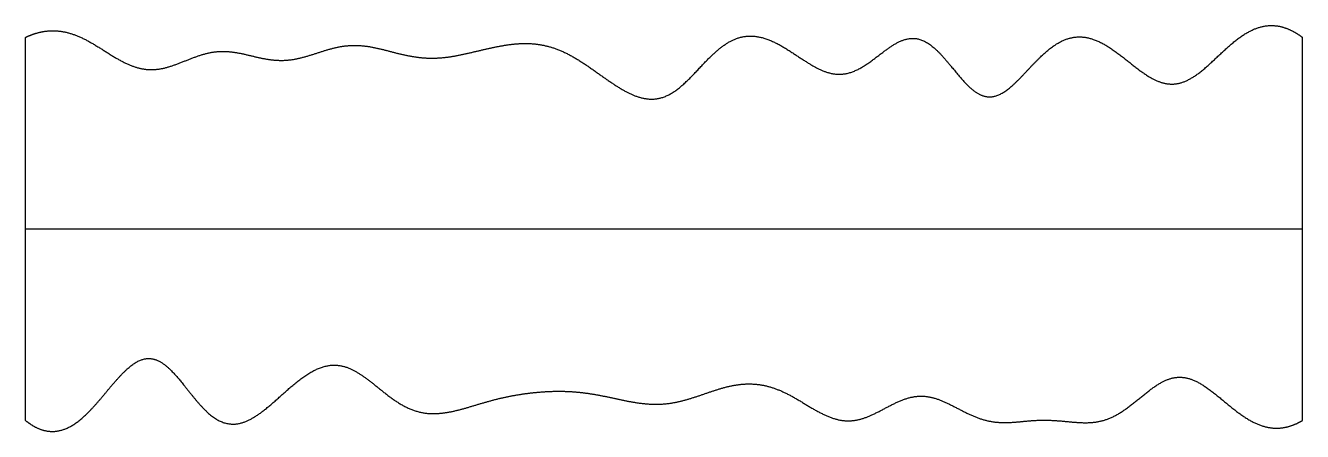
# Model space of a CAD drawing. Header units: millimetres. Extents: x 0 to 10, y -0.1 to 3.1.
import ezdxf

# ---------------------------------------------------------------- set-up
doc = ezdxf.new("R2010")
doc.units = ezdxf.units.MM
doc.layers.get('0').update_dxf_attribs({"linetype": 'CONTINUOUS'})

msp = doc.modelspace()

# ---------------------------------------------------------------- linework, layer by layer
for points in [[(0, 3), (0.021, 3.01), (0.064, 3.028), (0.127, 3.047), (0.21, 3.058), (0.314, 3.046), (0.416, 3.012), (0.517, 2.959), (0.617, 2.895), (0.716, 2.831), (0.816, 2.779), (0.915, 2.747), (1.015, 2.742), (1.116, 2.763), (1.217, 2.802), (1.32, 2.845), (1.422, 2.88), (1.525, 2.895), (1.629, 2.888), (1.732, 2.865), (1.835, 2.838), (1.938, 2.819), (2.041, 2.816), (2.143, 2.833), (2.245, 2.864), (2.347, 2.899), (2.45, 2.928), (2.553, 2.941), (2.656, 2.936), (2.759, 2.916), (2.862, 2.888), (2.965, 2.861), (3.068, 2.842), (3.17, 2.834), (3.274, 2.839), (3.377, 2.855), (3.481, 2.879), (3.586, 2.904), (3.69, 2.928), (3.794, 2.946), (3.897, 2.955), (3.998, 2.951), (4.097, 2.932), (4.195, 2.898), (4.293, 2.848), (4.392, 2.784), (4.492, 2.712), (4.595, 2.639), (4.698, 2.573), (4.801, 2.526), (4.902, 2.508), (4.999, 2.524), (5.093, 2.577), (5.184, 2.658), (5.274, 2.755), (5.365, 2.853), (5.458, 2.937), (5.555, 2.994), (5.655, 3.018), (5.759, 3.007), (5.865, 2.967), (5.97, 2.905), (6.075, 2.833), (6.178, 2.766), (6.28, 2.718), (6.38, 2.702), (6.48, 2.723), (6.581, 2.78), (6.681, 2.858), (6.781, 2.936), (6.879, 2.991), (6.977, 3.003), (7.072, 2.962), (7.165, 2.876), (7.256, 2.764), (7.347, 2.651), (7.436, 2.563), (7.526, 2.522), (7.618, 2.536), (7.711, 2.6), (7.806, 2.696), (7.903, 2.804), (8.004, 2.903), (8.106, 2.975), (8.21, 3.01), (8.314, 3.006), (8.419, 2.967), (8.522, 2.902), (8.623, 2.822), (8.722, 2.741), (8.819, 2.674), (8.915, 2.633), (9.009, 2.627), (9.103, 2.658), (9.197, 2.721), (9.291, 2.805), (9.386, 2.898), (9.483, 2.984), (9.582, 3.052), (9.683, 3.092), (9.786, 3.1), (9.87, 3.078), (9.935, 3.045), (9.978, 3.016), (10, 3)], [(0, 0), (0, 0.12), (0, 0.36), (0, 0.72), (0, 1.2), (0, 1.8), (0, 2.28), (0, 2.64), (0, 2.88), (0, 3)], [(10, 0), (10, 0.12), (10, 0.36), (10, 0.72), (10, 1.2), (10, 1.8), (10, 2.28), (10, 2.64), (10, 2.88), (10, 3)], [(0, 1.5), (0.4, 1.5), (1.2, 1.5), (2.4, 1.5), (4, 1.5), (6, 1.5), (7.6, 1.5), (8.8, 1.5), (9.6, 1.5), (10, 1.5)], [(0, 0), (0.022, -0.017), (0.064, -0.048), (0.128, -0.08), (0.212, -0.096), (0.315, -0.074), (0.415, -0.013), (0.514, 0.081), (0.61, 0.195), (0.705, 0.312), (0.798, 0.413), (0.888, 0.479), (0.978, 0.498), (1.066, 0.464), (1.154, 0.385), (1.242, 0.276), (1.332, 0.159), (1.424, 0.056), (1.519, -0.014), (1.616, -0.039), (1.716, -0.02), (1.818, 0.038), (1.921, 0.121), (2.024, 0.216), (2.126, 0.306), (2.227, 0.38), (2.326, 0.427), (2.423, 0.442), (2.519, 0.423), (2.614, 0.372), (2.708, 0.301), (2.803, 0.222), (2.899, 0.148), (2.998, 0.091), (3.099, 0.057), (3.202, 0.049), (3.306, 0.061), (3.411, 0.086), (3.515, 0.118), (3.618, 0.149), (3.72, 0.176), (3.822, 0.197), (3.924, 0.213), (4.026, 0.224), (4.128, 0.23), (4.231, 0.23), (4.335, 0.223), (4.439, 0.209), (4.542, 0.189), (4.646, 0.166), (4.749, 0.144), (4.852, 0.129), (4.954, 0.124), (5.056, 0.133), (5.157, 0.156), (5.259, 0.188), (5.36, 0.224), (5.462, 0.258), (5.565, 0.282), (5.668, 0.291), (5.771, 0.282), (5.874, 0.253), (5.977, 0.206), (6.078, 0.146), (6.179, 0.083), (6.279, 0.03), (6.379, -0.004), (6.479, -0.008), (6.579, 0.018), (6.68, 0.067), (6.78, 0.123), (6.881, 0.172), (6.982, 0.197), (7.082, 0.191), (7.182, 0.156), (7.283, 0.104), (7.383, 0.05), (7.484, 0.007), (7.586, -0.016), (7.689, -0.019), (7.792, -0.009), (7.896, 0.002), (8, 0.005), (8.105, -0.002), (8.21, -0.014), (8.314, -0.021), (8.416, -0.012), (8.517, 0.023), (8.615, 0.085), (8.712, 0.163), (8.807, 0.243), (8.902, 0.309), (8.997, 0.345), (9.093, 0.342), (9.189, 0.302), (9.287, 0.234), (9.386, 0.15), (9.485, 0.067), (9.586, -0.003), (9.688, -0.05), (9.791, -0.068), (9.874, -0.057), (9.937, -0.034), (9.979, -0.012), (10, 0)]]:
    msp.add_open_spline(points, degree=5)

doc.saveas('drawing.dxf')
